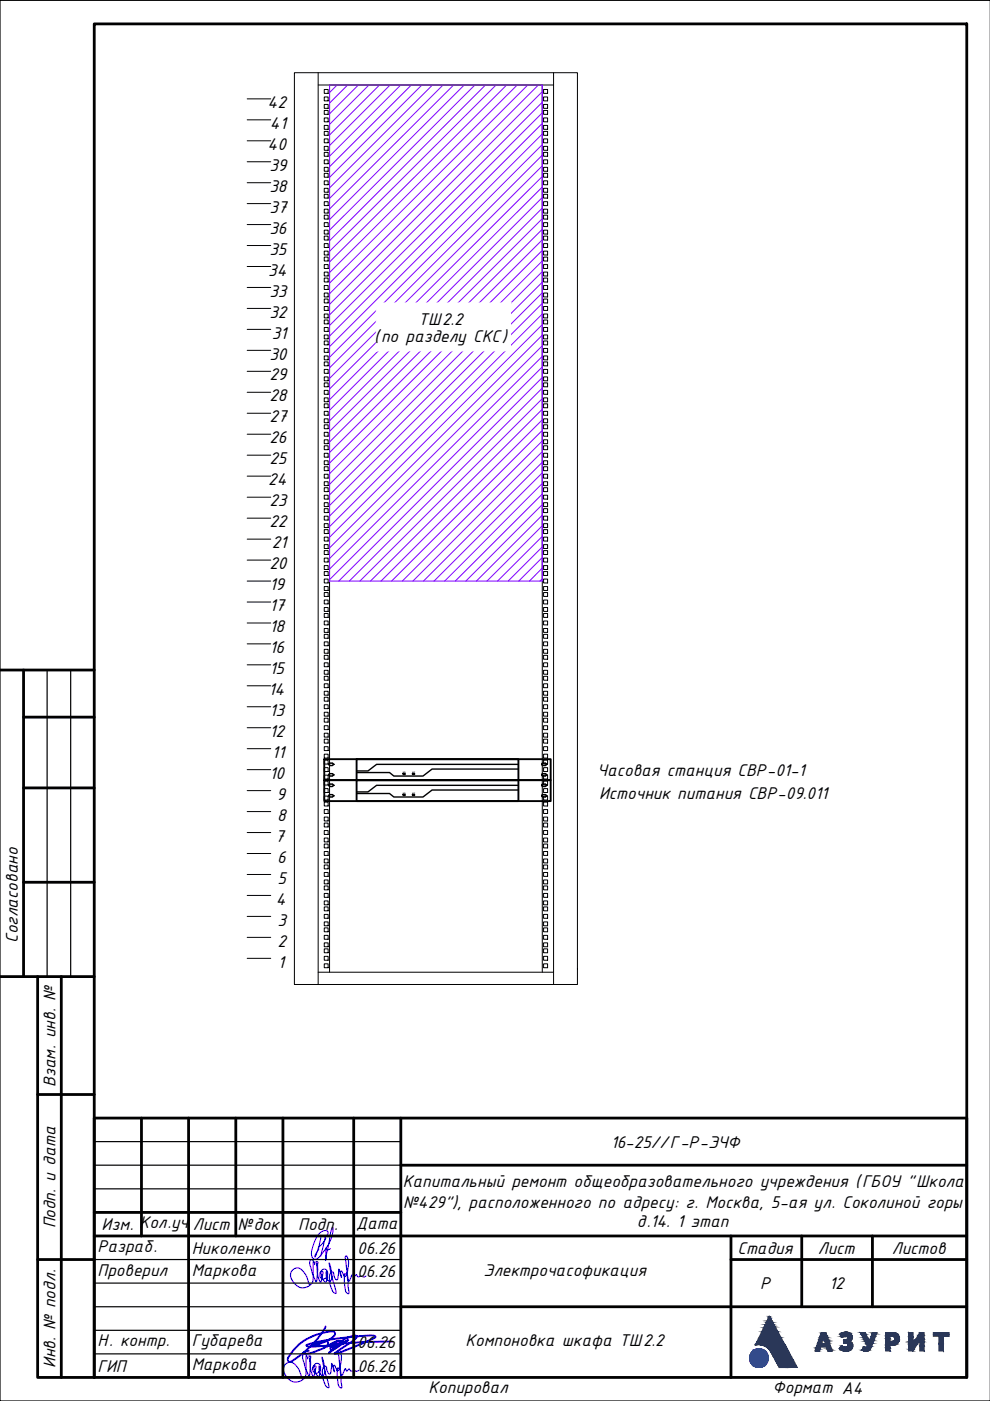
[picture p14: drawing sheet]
<svg xmlns="http://www.w3.org/2000/svg" width="210mm" height="297mm" viewBox="0 0 210 297" stroke-linecap="round" stroke-linejoin="round" font-family="sans-serif">
<defs><g id="words">
<g font-size="3.9">
<text x="56.7" y="22.9">42</text>
<text x="57.2" y="27.4">41</text>
<text x="56.7" y="31.8">40</text>
<text x="57.1" y="40.7">38</text>
<text x="57.1" y="36.2">39</text>
<text x="57.1" y="45.1">37</text>
<text x="57.1" y="49.6">36</text>
<text x="56.9" y="58.5">34</text>
<text x="57.1" y="54">35</text>
<text x="57.1" y="62.9">33</text>
<text x="57.1" y="67.4">32</text>
<text x="57.6" y="71.8">31</text>
<text x="88.7" y="68.8">ТШ2.2</text>
<text x="57.1" y="76.2">30</text>
<text x="79.3" y="72.5">(</text>
<text x="80.8" y="72.5">по разделу СКС)</text>
<text x="57.1" y="80.7">29</text>
<text x="57.1" y="89.5">27</text>
<text x="57.1" y="85.1">28</text>
<text x="57.1" y="94">26</text>
<text x="57.1" y="98.5">25</text>
<text x="56.9" y="102.9">24</text>
<text x="57.1" y="107.3">23</text>
<text x="57.1" y="111.8">22</text>
<text x="57.6" y="116.2">21</text>
<text x="57.1" y="120.7">20</text>
<text x="57.1" y="125.1">19</text>
<text x="57.1" y="129.5">17</text>
<text x="57.1" y="134">18</text>
<text x="57.1" y="142.9">15</text>
<text x="57.1" y="138.5">16</text>
<text x="56.9" y="147.4">14</text>
<text x="57.1" y="151.8">13</text>
<text x="57.1" y="156.3">12</text>
<text x="57.7" y="160.7">11</text>
<text x="57.1" y="165.1">10</text>
<text x="126.6" y="164.6">Часовая станция СВР-01-1</text>
<text x="58.6" y="169.6">9</text>
<text x="127" y="169.4">Источник питания СВР-09.011</text>
<text x="58.4" y="178.4">7</text>
<text x="58.8" y="174">8</text>
<text x="58.8" y="182.9">6</text>
<text x="58.5" y="191.8">4</text>
<text x="58.9" y="187.4">5</text>
<text x="58.9" y="196.2">3</text>
<text x="3.7" y="199.9" transform="rotate(-90 3.7 199.9)">Согласовано</text>
<text x="58.9" y="200.7">2</text>
<text x="58.9" y="205.1">1</text>
<text x="11.7" y="230.5" transform="rotate(-90 11.7 230.5)">Взам. инв. №</text>
<text x="129.5" y="243.3">16-25//Г-Р-ЭЧФ</text>
<text x="85.4" y="251.6">Капитальный ремонт общеобразовательного учреждения (ГБОУ &quot;Школа</text>
<text x="85.5" y="256.1">№429&quot;), расположенного по адресу: г. Москва, 5-ая ул. Соколиной горы</text>
<text x="11.7" y="260.4" transform="rotate(-90 11.7 260.4)">Подп. и дата</text>
<text x="21.5" y="260.8">Изм. Кол.уч</text>
<text x="40.9" y="260.8">Лист</text>
<text x="50.4" y="260.8">№док</text>
<text x="63.2" y="260.8">Подп.</text>
<text x="75.5" y="260.6">Дата</text>
<text x="135" y="260.2">д.14. 1 этап</text>
<text x="20.7" y="265.4">Разраб.</text>
<text x="40.7" y="265.8">Николенко</text>
<text x="75.8" y="265.8">06.26</text>
<text x="156.4" y="265.8">Стадия</text>
<text x="173.4" y="265.8">Лист</text>
<text x="189.1" y="265.8">Листов</text>
<text x="20.7" y="270.4">Проверил</text>
<text x="40.7" y="270.4">Маркова</text>
<text x="75.8" y="270.8">06.26</text>
<text x="102.5" y="270.4">Электрочасофикация</text>
<text x="161.2" y="273.3">Р</text>
<text x="175.8" y="273.3">12</text>
<text x="20.7" y="285.4">Н. контр.</text>
<text x="40.7" y="285.4">Губарева</text>
<text x="75.8" y="285.8">06.26</text>
<text x="98.7" y="285.4">Компоновка шкафа ТШ2.2</text>
<text x="11.7" y="290.1" transform="rotate(-90 11.7 290.1)">Инв. № подл.</text>
<text x="20.7" y="290.8">ГИП</text>
<text x="40.7" y="290.4">Маркова</text>
<text x="75.8" y="290.9">06.26</text>
<text x="90.8" y="295.4">Копировал</text>
<text x="163.8" y="295.4">Формат А4</text>
</g>
<g font-size=".3">
<text x="85.4" y="164">PWR</text>
<text x="85.4" y="163.7">SYS</text>
<text x="87.4" y="163.7">SYS</text>
<text x="87.4" y="164">ACT</text>
<text x="85.4" y="168.4">PWR</text>
<text x="85.4" y="168.1">SYS</text>
<text x="87.4" y="168.1">SYS</text>
<text x="87.4" y="168.4">ACT</text>
</g>
</g></defs>
<g fill="none" stroke="#7f00ff" stroke-width=".21">
<path d="M69.9 18h45.1v105.2h-45.1zM71.5 18l-1.6 1.6M73.7 18l-3.8 3.9M76 18l-6.1 6.1M78.2 18l-8.3 8.4M80.5 18l-10.6 10.6M82.7 18l-12.8 12.9M85 18l-15.1 15.1M87.2 18l-17.3 17.4M89.5 18l-19.6 19.6M91.7 18l-21.8 21.8M93.9 18l-24 24.1"/>
<path d="M96.2 18l-26.3 26.3M98.4 18l-28.5 28.6M100.7 18l-30.8 30.8M102.9 18l-33 33M105.2 18l-35.3 35.3M107.4 18l-37.5 37.5M109.7 18l-39.8 39.8M111.9 18l-42 42M114.2 18l-44.3 44.3M115 19.4l-45.1 45.1M115 21.7l-45.1 45.1M115 23.9l-45.1 45.1"/>
<path d="M115 26.2l-45.1 45.1M115 28.4l-45.1 45.1M115 30.7l-45.1 45M115 32.9l-45.1 45.1M115 35.2l-45.1 45M115 37.4l-45.1 45.1M115 39.7l-45.1 45M115 41.9l-45.1 45.1M115 44.1l-45.1 45.1M115 46.4l-45.1 45.1M115 48.6l-45.1 45.1M115 50.8l-45.1 45.2"/>
<path d="M115 53.1l-45.1 45.1M115 55.3l-45.1 45.1M115 57.6l-45.1 45.1M115 59.8l-45.1 45.1M115 62.1l-45.1 45.1M115 64.3l-45.1 45.1M115 66.6l-45.1 45.1M115 68.8l-45.1 45.1M115 71.1l-45.1 45.1M115 73.3l-45.1 45.1M115 75.6l-45.1 45.1M115 77.8l-45.1 45.1"/>
<path d="M115 80l-43.2 43.2M115 82.3l-40.9 40.9M115 84.5l-38.7 38.7M115 86.8l-36.5 36.4M115 89l-34.2 34.2M115 91.3l-32 31.9M115 93.5l-29.7 29.7M115 95.8l-27.5 27.4M115 98l-25.2 25.2M115 100.3l-23 22.9M115 102.5l-20.7 20.7M115 104.7l-18.5 18.5"/>
<path d="M115 107l-16.2 16.2M115 109.2l-14 14M115 111.5l-11.7 11.7M115 113.7l-9.5 9.5M115 116l-7.3 7.2M115 118.2l-5 5M115 120.4l-2.8 2.8M115 122.7l-.5 .5"/>
</g>
<g fill="none" stroke="#000" stroke-width=".21">
<path d="M62.4 15.4h60v193.3h-60zM67.5 15.4v193.3M67.5 18h49.9M68.7 19h.9v.8h-.9zM69.9 18v188.1M115 18v188.1M115.3 19h.8v.8h-.8zM117.4 15.4v193.3M52.4 38.7h5M52.4 34.3h5M52.4 29.9h5M52.4 25.4h5"/>
<path d="M52.4 21h5M68.7 36.8h.9v.8h-.9zM68.7 38.3h.9v.9h-.9zM68.7 39.9h.9v.9h-.9zM68.7 32.3h.9v.8h-.9zM68.7 33.9h.9v.8h-.9zM68.7 35.5h.9v.8h-.9zM68.7 27.9h.9v.8h-.9zM68.7 29.4h.9v.9h-.9zM68.7 31h.9v.9h-.9zM68.7 23.4h.9v.8h-.9zM68.7 25h.9v.8h-.9z"/>
<path d="M68.7 26.6h.9v.8h-.9zM68.7 20.6h.9v.8h-.9zM68.7 22.1h.9v.9h-.9zM115.3 39.9h.8v.9h-.8zM115.3 38.3h.8v.9h-.8zM115.3 36.8h.8v.8h-.8zM115.3 35.5h.8v.8h-.8zM115.3 33.9h.8v.8h-.8zM115.3 32.3h.8v.8h-.8zM115.3 31h.8v.9h-.8zM115.3 29.4h.8v.9h-.8zM115.3 27.9h.8v.8h-.8z"/>
<path d="M115.3 26.6h.8v.8h-.8zM115.3 25h.8v.8h-.8zM115.3 23.4h.8v.8h-.8zM115.3 22.1h.8v.9h-.8zM115.3 20.6h.8v.8h-.8zM52.4 56.5h5M52.4 52.1h5M52.4 47.6h5M52.4 43.2h5M68.7 59h.9v.8h-.9zM68.7 54.5h.9v.8h-.9zM68.7 56.1h.9v.8h-.9z"/>
<path d="M68.7 57.7h.9v.8h-.9zM68.7 50.1h.9v.8h-.9zM68.7 51.7h.9v.8h-.9zM68.7 53.2h.9v.9h-.9zM68.7 45.6h.9v.8h-.9zM68.7 47.2h.9v.8h-.9zM68.7 48.8h.9v.8h-.9zM68.7 41.2h.9v.8h-.9zM68.7 42.8h.9v.8h-.9zM68.7 44.4h.9v.8h-.9zM115.3 59h.8v.8h-.8zM115.3 57.7h.8v.8h-.8z"/>
<path d="M115.3 56.1h.8v.8h-.8zM115.3 54.5h.8v.8h-.8zM115.3 53.2h.8v.9h-.8zM115.3 51.7h.8v.8h-.8zM115.3 50.1h.8v.8h-.8zM115.3 48.8h.8v.8h-.8zM115.3 47.2h.8v.8h-.8zM115.3 45.6h.8v.8h-.8zM115.3 44.4h.8v.8h-.8zM115.3 42.8h.8v.8h-.8zM115.3 41.2h.8v.8h-.8zM52.4 78.7h5"/>
<path d="M52.4 74.3h5M52.4 69.8h5M52.4 65.4h5M52.4 60.9h5M68.7 76.7h.9v.9h-.9zM68.7 78.3h.9v.8h-.9zM68.7 79.9h.9v.8h-.9zM68.7 73.9h.9v.8h-.9zM68.7 75.5h.9v.8h-.9zM68.7 60.5h.9v.9h-.9zM68.7 72.3h.9v.8h-.9zM68.7 67.8h.9v.9h-.9z"/>
<path d="M68.7 69.4h.9v.9h-.9zM68.7 71h.9v.8h-.9zM68.7 63.4h.9v.8h-.9zM68.7 65h.9v.8h-.9zM68.7 66.6h.9v.8h-.9zM68.7 62.1h.9v.9h-.9zM115.3 79.9h.8v.8h-.8zM115.3 78.3h.8v.8h-.8zM115.3 76.7h.8v.9h-.8zM115.3 75.5h.8v.8h-.8zM115.3 73.9h.8v.8h-.8zM115.3 72.3h.8v.8h-.8z"/>
<path d="M115.3 71h.8v.8h-.8zM115.3 69.4h.8v.9h-.8zM115.3 67.8h.8v.9h-.8zM115.3 66.6h.8v.8h-.8zM115.3 65h.8v.8h-.8zM115.3 63.4h.8v.8h-.8zM115.3 62.1h.8v.9h-.8zM115.3 60.5h.8v.9h-.8zM52.4 96.5h5M52.4 92.1h5M52.4 87.6h5M52.4 83.2h5"/>
<path d="M68.7 99h.9v.8h-.9zM68.7 94.5h.9v.8h-.9zM68.7 96.1h.9v.8h-.9zM68.7 97.7h.9v.8h-.9zM68.7 90.1h.9v.8h-.9zM68.7 91.7h.9v.8h-.9zM68.7 93.2h.9v.9h-.9zM68.7 85.6h.9v.9h-.9zM68.7 87.2h.9v.8h-.9zM68.7 88.8h.9v.8h-.9zM68.7 81.2h.9v.8h-.9zM68.7 82.8h.9v.8h-.9z"/>
<path d="M68.7 84.4h.9v.8h-.9zM115.3 99h.8v.8h-.8zM115.3 97.7h.8v.8h-.8zM115.3 96.1h.8v.8h-.8zM115.3 94.5h.8v.8h-.8zM115.3 93.2h.8v.9h-.8zM115.3 91.7h.8v.8h-.8zM115.3 90.1h.8v.8h-.8zM115.3 88.8h.8v.8h-.8zM115.3 87.2h.8v.8h-.8zM115.3 85.6h.8v.9h-.8zM115.3 84.4h.8v.8h-.8z"/>
<path d="M115.3 82.8h.8v.8h-.8zM115.3 81.2h.8v.8h-.8zM52.4 118.8h5M52.4 114.3h5M52.4 109.9h5M52.4 105.4h5M52.4 101h5M68.7 116.7h.9v.9h-.9zM68.7 118.3h.9v.9h-.9zM68.7 119.9h.9v.8h-.9zM68.7 112.3h.9v.8h-.9zM68.7 113.9h.9v.8h-.9z"/>
<path d="M68.7 115.5h.9v.8h-.9zM68.7 107.9h.9v.8h-.9zM68.7 109.4h.9v.9h-.9zM68.7 111h.9v.9h-.9zM68.7 103.4h.9v.8h-.9zM68.7 105h.9v.8h-.9zM68.7 106.6h.9v.8h-.9zM68.7 100.5h.9v.9h-.9zM68.7 102.1h.9v.9h-.9zM115.3 119.9h.8v.8h-.8zM115.3 118.3h.8v.9h-.8zM115.3 116.7h.8v.9h-.8z"/>
<path d="M115.3 115.5h.8v.8h-.8zM115.3 113.9h.8v.8h-.8zM115.3 112.3h.8v.8h-.8zM115.3 111h.8v.9h-.8zM115.3 109.4h.8v.9h-.8zM115.3 107.9h.8v.8h-.8zM115.3 106.6h.8v.8h-.8zM115.3 105h.8v.8h-.8zM115.3 103.4h.8v.8h-.8zM115.3 102.1h.8v.9h-.8zM115.3 100.5h.8v.9h-.8zM52.4 136.5h5"/>
<path d="M52.4 132.1h5M52.4 127.6h5M52.4 123.2h5M68.7 138.9h.9v.9h-.9zM68.7 134.5h.9v.8h-.9zM68.7 136.1h.9v.8h-.9zM68.7 137.7h.9v.8h-.9zM68.7 130.1h.9v.8h-.9zM68.7 131.7h.9v.8h-.9zM68.7 133.3h.9v.8h-.9zM68.7 125.6h.9v.9h-.9zM68.7 127.2h.9v.8h-.9z"/>
<path d="M68.7 128.8h.9v.8h-.9zM68.7 121.2h.9v.8h-.9zM68.7 122.8h.9v.8h-.9zM68.7 124.4h.9v.8h-.9zM115.3 138.9h.8v.9h-.8zM115.3 137.7h.8v.8h-.8zM115.3 136.1h.8v.8h-.8zM115.3 134.5h.8v.8h-.8zM115.3 133.3h.8v.8h-.8zM115.3 131.7h.8v.8h-.8zM115.3 130.1h.8v.8h-.8zM115.3 128.8h.8v.8h-.8z"/>
<path d="M115.3 127.2h.8v.8h-.8zM115.3 125.6h.8v.9h-.8zM115.3 124.4h.8v.8h-.8zM115.3 122.8h.8v.8h-.8zM115.3 121.2h.8v.8h-.8zM52.4 158.7h5M52.4 154.3h5M52.4 149.8h5M52.4 145.4h5M52.4 141h5M68.7 156.7h.9v.9h-.9zM68.7 158.3h.9v.8h-.9z"/>
<path d="M68.7 159.9h.9v.8h-.9zM68.7 152.3h.9v.8h-.9zM68.7 153.9h.9v.8h-.9zM68.7 155.5h.9v.8h-.9zM68.7 147.8h.9v.9h-.9zM68.7 149.4h.9v.8h-.9zM68.7 151h.9v.8h-.9zM68.7 143.4h.9v.8h-.9zM68.7 145h.9v.8h-.9zM68.7 146.6h.9v.8h-.9zM68.7 140.5h.9v.9h-.9zM68.7 142.1h.9v.8h-.9z"/>
<path d="M115.3 159.9h.8v.8h-.8zM115.3 158.3h.8v.8h-.8zM115.3 156.7h.8v.9h-.8zM115.3 155.5h.8v.8h-.8zM115.3 153.9h.8v.8h-.8zM115.3 152.3h.8v.8h-.8zM115.3 151h.8v.8h-.8zM115.3 149.4h.8v.8h-.8zM115.3 147.8h.8v.9h-.8zM115.3 146.6h.8v.8h-.8zM115.3 145h.8v.8h-.8zM115.3 143.4h.8v.8h-.8z"/>
<path d="M115.3 142.1h.8v.8h-.8zM115.3 140.5h.8v.9h-.8zM52.4 176.5h5M52.4 172.1h5M52.4 167.6h5M52.4 163.2h5M68.7 179h.9v.8h-.9zM68.7 174.5h.9v.8h-.9zM68.7 176.1h.9v.8h-.9zM68.7 177.7h.9v.8h-.9zM68.7 170.1h.9v.8h-.9zM68.7 171.6h.9v.9h-.9z"/>
<path d="M68.7 173.2h.9v.9h-.9zM68.7 165.6h.9v.8h-.9zM68.7 167.2h.9v.8h-.9zM68.7 168.8h.9v.8h-.9zM68.7 161.2h.9v.8h-.9zM68.7 162.8h.9v.8h-.9zM68.7 164.3h.9v.9h-.9zM115.3 179h.8v.8h-.8zM115.3 177.7h.8v.8h-.8zM115.3 176.1h.8v.8h-.8zM115.3 174.5h.8v.8h-.8zM115.3 173.2h.8v.9h-.8z"/>
<path d="M115.3 171.6h.8v.9h-.8zM115.3 170.1h.8v.8h-.8zM115.3 168.8h.8v.8h-.8zM115.3 167.2h.8v.8h-.8zM115.3 165.6h.8v.8h-.8zM115.3 164.3h.8v.9h-.8zM115.3 162.8h.8v.8h-.8zM115.3 161.2h.8v.8h-.8zM52.4 198.7h5M52.4 194.3h5M52.4 189.9h5M52.4 185.4h5"/>
<path d="M52.4 181h5M68.7 196.7h.9v.9h-.9zM68.7 198.3h.9v.8h-.9zM68.7 199.9h.9v.8h-.9zM68.7 192.3h.9v.8h-.9zM68.7 193.9h.9v.8h-.9zM68.7 195.5h.9v.8h-.9zM68.7 187.8h.9v.9h-.9zM68.7 189.4h.9v.9h-.9zM68.7 191h.9v.8h-.9zM68.7 183.4h.9v.8h-.9zM68.7 185h.9v.8h-.9z"/>
<path d="M68.7 186.6h.9v.8h-.9zM68.7 180.5h.9v.9h-.9zM68.7 182.1h.9v.9h-.9zM115.3 199.9h.8v.8h-.8zM115.3 198.3h.8v.8h-.8zM115.3 196.7h.8v.9h-.8zM115.3 195.5h.8v.8h-.8zM115.3 193.9h.8v.8h-.8zM115.3 192.3h.8v.8h-.8zM115.3 191h.8v.8h-.8zM115.3 189.4h.8v.9h-.8zM115.3 187.8h.8v.9h-.8z"/>
<path d="M115.3 186.6h.8v.8h-.8zM115.3 185h.8v.8h-.8zM115.3 183.4h.8v.8h-.8zM115.3 182.1h.8v.9h-.8zM115.3 180.5h.8v.9h-.8zM52.4 203.2h5M67.5 206.1h49.9M68.7 201.2h.9v.8h-.9zM68.7 202.8h.9v.8h-.9zM68.7 204.4h.9v.8h-.9zM115.3 204.4h.8v.8h-.8zM115.3 202.8h.8v.8h-.8z"/>
<path d="M115.3 201.2h.8v.8h-.8z"/>
</g>
<path d="M79.8 64.2v10.2l28.4-10.2zM79.8 74.4l28.4-10.2v10.2z" fill="#fff" stroke="#fff" stroke-width=".21"/>
<path d="M75.6 161h34.3v4.4h-34.3zM75.6 165.4h34.3v4.4h-34.3z" fill="none" stroke="#000" stroke-width=".4"/>
<path d="M85.5 164h.4v.2h-.4zM85.5 168.4h.4v.2h-.4zM87.5 164h.4v.2h-.4zM87.5 168.4h.4v.2h-.4zM109.9 162.1h-30.1l-1.8 1.4h-2.4M109.9 163.1h-18.3l-1.9 1.4h-6.2l-.9-.7h-7M109.9 166.5h-30.1l-1.8 1.4h-2.4M109.9 167.5h-18.3l-1.9 1.5h-6.2l-.9-.8h-7" fill="none" stroke="#000" stroke-width=".3"/>
<!-- layer: PDF _KIP_TEKST -->
<path d="M68.7 161h48.1v4.4h-48.1zM68.7 165.4h48.1v4.4h-48.1z" fill="none" stroke="#000" stroke-width=".4"/>
<g fill="none" stroke="#000" stroke-width=".3">
<path d="M69.7 162.1h.1M69.7 164.3h.1M69.7 166.5h.1M69.7 168.7h.1M69.7 162l.2 .3M69.7 166.5l.2 .2M69.7 164.3l.2 .2M69.7 168.7l.2 .3M69.7 166.5l.2-.3 .5 .1 .3 .2M69.7 168.7l.2-.2h.5l.3 .2M69.9 161.8h.5l.3 .2M69.9 164h.5l.3 .3"/>
<path d="M69.9 161.8l-.2 .2M69.9 164l-.2 .3M70.7 164.3l-.3 .2h-.5M70.7 168.7l-.3 .3h-.5M70.7 162.1h.1M70.7 162l-.3 .3h-.5M70.7 164.3h.1M70.7 166.5h.1M70.7 166.5l-.3 .2-.5 .1M70.7 168.7h.1M114.8 162.1h.1M114.8 164.3h.1"/>
<path d="M114.8 166.5h.1M114.8 168.7h.1M114.9 166.3h.7l.2 .2-.2 .2h-.5h-.2zM114.9 168.5h.7l.2 .2-.2 .3h-.5l-.2-.3zM115.1 161.8l-.2 .1v.3h.9v-.3l-.7-.1M115.1 164l-.2 .1v.3h.9v-.3l-.7-.1M115.8 162.1h.1M115.8 164.3h.1M115.8 166.5h.1M115.8 168.7h.1"/>
</g>
<g fill="#2a3756" stroke="#2a3756" stroke-width=".21">
<path d="M160.1 285.1h.2z"/>
<path d="M189.1 283.3h1.5z"/>
<path d="M182.4 282.5h.5z"/>
<path d="M182.8 286.2h1.6z"/>
<path d="M183.3 286.5h.6z"/>
<path d="M179.2 282.5h.3z"/>
<path d="M179.5 283.3h1.2z"/>
<path d="M179 284.1h1.5z"/>
<path d="M179.1 286.5h.6z"/>
<path d="M172.8 286.4h1z"/>
<path d="M163.1 279.1l.1 .1zM163.1 279.1l.1 .1z"/>
<path d="M163 279.2l.3 .1zM163 279.2l.3 .1h-.3z"/>
<path d="M163 279.3l.4 .1-.1-.1zM163 279.3l.4 .1h-.5z"/>
<path d="M162.9 279.4l.8 .7-.3-.7zM162.9 279.4l.8 .7h-1.1z"/>
<path d="M162.6 280.1l1.3 .3-.2-.3zM162.6 280.1l1.3 .3h-1.4z"/>
<path d="M162.5 280.4l1.6 .5-.2-.5zM162.5 280.4l1.6 .5h-1.9z"/>
<path d="M162.2 280.9l2.2 .4-.3-.4zM162.2 280.9l2.2 .4h-2.4z"/>
<path d="M162 281.3l2.5 .2-.1-.2zM162 281.3l2.5 .2h-2.6z"/>
<path d="M161.9 281.5l3 .8-.4-.8zM161.9 281.5l3 .8h-3.4z"/>
<path d="M161.5 282.3l3.5 .1zM161.5 282.3l3.5 .1z"/>
<path d="M161.5 282.4l4.1 1.2-.6-1.2zM161.5 282.4l4.1 1.2h-4.7z"/>
<path d="M160.9 283.6l4.8 .2-.1-.2zM160.9 283.6l4.8 .2h-4.9z"/>
<path d="M160.8 283.8l5.3 .6-.4-.6zM160.8 283.8l5.3 .6h-5.6z"/>
<path d="M160.5 284.4l5.6 .1zM160.5 284.4l5.6 .1z"/>
<path d="M160.4 284.5l5.9 .4-.2-.4zM160.4 284.5l5.9 .4h-6z"/>
<path d="M160.3 284.9l6.1 .2-.1-.2zM160.3 284.9l6.1 .2h-6.2z"/>
<path d="M160.2 285.1h.5zM160.2 285.1h.7z"/>
<path d="M160.9 285.1h5.5zM160.9 285.1h5.5z"/>
<path d="M160.2 285.1h.5zM160.2 285.1h.3z"/>
<path d="M161.1 285.1h5.3zM161.1 285.1h5.3z"/>
<path d="M160.2 285.1h.3zM160.2 285.1h.1z"/>
<path d="M161.2 285.1h5.2zM161.2 285.1h5.2z"/>
<path d="M161.3 285.1h5.2zM161.3 285.1h5.2z"/>
<path d="M161.4 285.1l5.1 .1zM161.4 285.1l5.1 .1z"/>
<path d="M161.6 285.2h4.9zM161.6 285.2h4.9z"/>
<path d="M161.8 285.2l4.7 .1zM161.8 285.2l4.7 .1z"/>
<path d="M161.9 285.3l4.7 .1zM161.9 285.3l4.7 .1z"/>
<path d="M162.1 285.4l4.5 .1zM162.1 285.4l4.5 .1z"/>
<path d="M162.2 285.5h4.5zM162.2 285.5h4.5z"/>
<path d="M162.4 285.5l4.3 .2zM162.4 285.5l4.3 .2z"/>
<path d="M162.6 285.7l4.2 .1zM162.6 285.7l4.2 .1z"/>
<path d="M162.7 285.8h4.1zM162.7 285.8h4.1z"/>
<path d="M162.7 285.8l4.2 .1-.1-.1zM162.7 285.8l4.2 .1h-4.1z"/>
<path d="M162.8 285.9l4.1 .1v-.1zM162.8 285.9l4.1 .1h-3.9z"/>
<path d="M163 286l4 .1-.1-.1zM163 286l4 .1h-3.9z"/>
<path d="M163.1 286.1l4 .2-.1-.2zM163.1 286.1l4 .2h-3.9z"/>
<path d="M163.2 286.3l3.9 .1zM163.2 286.3l3.9 .1z"/>
<path d="M163.3 286.4l3.9 .1-.1-.1zM163.3 286.4l3.9 .1h-3.8z"/>
<path d="M163.4 286.5l3.9 .2-.1-.2zM163.4 286.5l3.9 .2h-3.9z"/>
<path d="M163.4 286.7l4.1 .5-.2-.5zM163.4 286.7l4.1 .5h-3.8z"/>
<path d="M163.7 287.2l4.1 .5-.3-.5zM163.7 287.2l4.1 .5h-3.8z"/>
<path d="M164 287.7h3.8zM164 287.7h3.8z"/>
<path d="M164 287.7l4.2 .6-.4-.6zM164 287.7l4.2 .6h-3.9z"/>
<path d="M164.3 288.3l4 .2-.1-.2zM164.3 288.3l4 .2h-3.9z"/>
<path d="M164.4 288.5l4.1 .4-.2-.4zM164.4 288.5l4.1 .4h-3.8z"/>
<path d="M164.7 288.9l4.1 .6-.3-.6zM164.7 288.9l4.1 .6h-3.9z"/>
<path d="M164.9 289.5l4.1 .4-.2-.4zM164.9 289.5l4.1 .4h-3.8z"/>
<path d="M165.2 289.9h3.3zM165.2 289.9h3.8z"/>
<path d="M165.2 289.9h3.3zM165.2 289.9h1.9z"/>
<path d="M197.9 282.5l3.3 .4v-.4zM197.9 282.5l3.3 .4h-3.3z"/>
<path d="M197.9 282.9l3.3 .4v-.4zM197.9 282.9l3.3 .4h-3.3z"/>
<path d="M199.1 283.3l.9 1.6v-1.6zM199.1 283.3l.9 1.6h-.9z"/>
<path d="M199.1 284.9l.9 1.5v-1.5zM199.1 284.9l.9 1.5h-.9z"/>
<path d="M195 282.5l.9 .6v-.6zM195 282.5l.9 .6h-1.3z"/>
<path d="M192.6 282.5l1 1v-1zM192.6 282.5l1 1h-1z"/>
<path d="M194.6 283.1l1.3 .8v-.8zM194.6 283.1l1.3 .8h-1.7z"/>
<path d="M195.1 283.9l.8 .1zM195.1 283.9l.8 .1z"/>
<path d="M194.2 283.9h.9zM194.2 283.9l.8 .1z"/>
<path d="M194.1 284h.9zM194.1 284h.9z"/>
<path d="M195.1 284l.8 .1v-.1zM195.1 284l.8 .1h-.9z"/>
<path d="M194.1 284l.8 .2 .1-.2zM194.1 284l.8 .2h-.9z"/>
<path d="M194 284.2h.9zM194 284.2l.9 .1z"/>
<path d="M192.6 283.5l1 .8v-.8zM192.6 283.5l1 .8h-1z"/>
<path d="M195 284.1l.9 .4v-.4zM195 284.1l.9 .4h-.9z"/>
<path d="M192.6 284.3l1 .2v-.2zM192.6 284.3l1 .2h-1z"/>
<path d="M195 284.5l.9 .1zM195 284.5l.9 .1z"/>
<path d="M194 284.3l.7 .3 .2-.3zM194 284.3l.7 .3h-.9z"/>
<path d="M193.8 284.6h.9zM193.8 284.6l.8 .1z"/>
<path d="M192.6 284.5l1 .2v-.2zM192.6 284.5l1 .2h-1z"/>
<path d="M193.7 284.7l.8 .2 .1-.2zM193.7 284.7l.8 .2h-.9z"/>
<path d="M193.6 284.9h.9zM193.6 284.9l.9 .1z"/>
<path d="M192.6 284.7l1 .3v-.3zM192.6 284.7l1 .3h-1z"/>
<path d="M192.6 285l1.8 .2 .1-.2zM192.6 285l1.8 .2h-1.8z"/>
<path d="M195 284.6l.9 .8v-.8zM195 284.6l.9 .8h-.9z"/>
<path d="M192.6 285.2l1.2 .9 .6-.9zM192.6 285.2l1.2 .9h-1.2z"/>
<path d="M195 285.4l.9 1v-1zM195 285.4l.9 1h-.9z"/>
<path d="M192.6 286.1l1 .3 .2-.3zM192.6 286.1l1 .3h-1z"/>
<path d="M187.8 282.5h1.7zM187.8 282.5h1.7z"/>
<path d="M187.8 282.5h1.9zM187.8 282.5h1.9z"/>
<path d="M187.8 282.5l2 .1zM187.8 282.5l2 .1z"/>
<path d="M187.8 282.6h2.1zM187.8 282.6h2.1z"/>
<path d="M187.8 282.6l2.3 .1zM187.8 282.6l2.3 .1z"/>
<path d="M187.8 282.7l2.4 .1zM187.8 282.7l2.4 .1z"/>
<path d="M187.8 282.8l2.5 .1-.1-.1zM187.8 282.8l2.5 .1h-2.5z"/>
<path d="M187.8 282.9h2.6zM187.8 282.9h2.6z"/>
<path d="M187.8 282.9l2.6 .1zM187.8 282.9l2.6 .1z"/>
<path d="M187.8 283l2.7 .1zM187.8 283l2.7 .1z"/>
<path d="M187.8 283.1l2.7 .1zM187.8 283.1l2.7 .1z"/>
<path d="M187.8 283.2l2.8 .1zM187.8 283.2l2.8 .1z"/>
<path d="M188.7 283.3h1.9zM188.7 283.3h1.9zM189.1 283.3h1.5z"/>
<path d="M189.3 283.3h1.3zM189.3 283.3h1.3z"/>
<path d="M189.4 283.3l1.2 .1zM189.4 283.3l1.2 .1z"/>
<path d="M189.5 283.4h1.1zM189.5 283.4h1.1z"/>
<path d="M189.5 283.4h1.1zM189.5 283.4h1.1z"/>
<path d="M189.6 283.4l1 .1zM189.6 283.4l1 .1z"/>
<path d="M189.6 283.5l1 .1zM189.6 283.5l1 .1z"/>
<path d="M189.7 283.6h1zM189.7 283.6h1z"/>
<path d="M189.7 283.6l1 .1zM189.7 283.6l1 .1z"/>
<path d="M187.8 283.3l.9 .6v-.6zM187.8 283.3l.9 .6h-.9z"/>
<path d="M189.7 283.7l1 .2v-.2zM189.7 283.7l1 .2h-1zM189.7 283.9h1zM189.7 283.9h1z"/>
<path d="M189.7 283.9l1 .1v-.1zM189.7 283.9l1 .1h-1z"/>
<path d="M189.7 284l1 .1zM189.7 284l1 .1z"/>
<path d="M189.7 284.1h1zM189.7 284.1h1z"/>
<path d="M189.7 284.1h1zM189.7 284.1h.9z"/>
<path d="M189.7 284.1l.9 .1zM189.7 284.1l.9 .1z"/>
<path d="M189.6 284.2h1zM189.6 284.2h1z"/>
<path d="M189.6 284.2l1 .1zM189.6 284.2l1 .1z"/>
<path d="M189.5 284.3h1.1zM189.5 284.3h1.1z"/>
<path d="M189.5 284.3h1.1zM189.4 284.3h1.2z"/>
<path d="M189.4 284.3h1.2zM189.4 284.4h1.2z"/>
<path d="M189.4 284.4h1.2zM189.3 284.4h1.3z"/>
<path d="M189.3 284.4h1.3zM189 284.4h1.6z"/>
<path d="M187.8 283.9l.9 .5v-.5zM187.8 283.9l.9 .5h-.9z"/>
<path d="M187.8 284.4h2.8zM187.8 284.4h2.8z"/>
<path d="M187.8 284.4h2.8zM187.8 284.4l2.7 .1z"/>
<path d="M187.8 284.5h2.7zM187.8 284.5h2.7z"/>
<path d="M187.8 284.5l2.6 .2 .1-.2zM187.8 284.5l2.6 .2h-2.6z"/>
<path d="M187.8 284.7l2.5 .1 .1-.1zM187.8 284.7l2.5 .1h-2.5z"/>
<path d="M187.8 284.8l2.4 .2 .1-.2zM187.8 284.8l2.4 .2h-2.4z"/>
<path d="M187.8 285h2.4zM187.8 285l2.2 .1z"/>
<path d="M187.8 285.1h2.2zM187.8 285.1h2z"/>
<path d="M187.8 285.1h2zM187.8 285.1l1.8 .1z"/>
<path d="M187.8 285.2h1.8zM187.8 285.2h1.6z"/>
<path d="M187.8 285.2h1.6zM187.8 285.2h1.3z"/>
<path d="M187.8 285.2l.9 .6v-.6zM187.8 285.2l.9 .6h-.9z"/>
<path d="M187.8 285.8l.9 .6v-.6zM187.8 285.8l.9 .6h-.9z"/>
<path d="M182.4 282.5h1.1zM182.4 282.5h1.1z"/>
<path d="M185 282.5h.8zM185 282.5h.8z"/>
<path d="M185 282.5h.9zM185 282.5h.9z"/>
<path d="M185 282.5h.9zM185 282.5l.9 .1z"/>
<path d="M184.9 282.6l.9 .2 .1-.2zM184.9 282.6l.9 .2h-.9z"/>
<path d="M182.4 282.5l1.2 .4-.1-.4zM182.4 282.5l1.2 .4h-1z"/>
<path d="M182.6 282.9h1zM182.6 282.9h1z"/>
<path d="M184.9 282.8l.7 .6 .2-.6zM184.9 282.8l.7 .6h-.9z"/>
<path d="M184.7 283.4h.9zM184.7 283.4h.9z"/>
<path d="M182.6 282.9l1.4 .7-.4-.7zM182.6 282.9l1.4 .7h-1z"/>
<path d="M183 283.6l1.1 .3-.1-.3zM183 283.6l1.1 .3h-1z"/>
<path d="M184.7 283.4l.7 .6 .2-.6zM184.7 283.4l.7 .6h-.9z"/>
<path d="M183.1 283.9l1.1 .2-.1-.2zM183.1 283.9l1.1 .2h-1z"/>
<path d="M184.5 284l.8 .2 .1-.2zM184.5 284l.8 .2h-.9z"/>
<path d="M184.4 284.2l.8 .2 .1-.2zM184.4 284.2l.8 .2h-.8z"/>
<path d="M183.2 284.1l1.1 .3-.1-.3zM183.2 284.1l1.1 .3h-.9z"/>
<path d="M184.4 284.4h.8zM184.4 284.4h.8z"/>
<path d="M184.3 284.4h.9zM184.3 284.4h.9z"/>
<path d="M183.4 284.4h.9zM183.4 284.4h.9z"/>
<path d="M183.4 284.4l1.7 .4 .1-.4zM183.4 284.4l1.7 .4h-1.5z"/>
<path d="M183.6 284.8l1.4 .2 .1-.2zM183.6 284.8l1.4 .2h-1.3z"/>
<path d="M183.7 285l1.1 .4 .2-.4zM183.7 285l1.1 .4h-.9z"/>
<path d="M183.9 285.4h.9zM183.9 285.4l.9 .1z"/>
<path d="M183.9 285.5h.9zM183.9 285.5h.9z"/>
<path d="M183.9 285.5h.9zM183.9 285.5h.9z"/>
<path d="M183.9 285.5h.9zM183.9 285.5l.8 .1z"/>
<path d="M183.1 285.6h.2zM183.1 285.6h.2z"/>
<path d="M183.8 285.6h.9zM183.8 285.6l.9 .1z"/>
<path d="M183.1 285.6l.3 .1zM183.1 285.6l.3 .1z"/>
<path d="M183.1 285.7h.4zM183.1 285.7h.4z"/>
<path d="M183.8 285.7h.9zM183.7 285.7h1z"/>
<path d="M183.1 285.7h.4zM183.1 285.7h.4z"/>
<path d="M183.7 285.7h1zM183.6 285.7h1.1z"/>
<path d="M183 285.7h.6zM183 285.7h.6z"/>
<path d="M183 285.7h1.7zM183 285.7h1.7z"/>
<path d="M183 285.7l1.6 .1 .1-.1zM183 285.7l1.6 .1h-1.6z"/>
<path d="M183 285.8l1.5 .2 .1-.2zM183 285.8l1.5 .2h-1.6z"/>
<path d="M182.9 286h1.6zM182.9 286h1.6z"/>
<path d="M182.9 286h1.6zM182.9 286l1.5 .1z"/>
<path d="M182.8 286.1h1.6zM182.8 286.1l1.6 .1zM182.8 286.2h1.6z"/>
<path d="M182.8 286.2h1.6zM182.8 286.2h1.5z"/>
<path d="M182.8 286.2h1.5zM182.8 286.2l1.5 .1z"/>
<path d="M182.9 286.3h1.4zM182.9 286.3h1.3z"/>
<path d="M182.9 286.3h1.3zM182.9 286.3h1.3z"/>
<path d="M183 286.3h1.2zM183 286.3l1.1 .1z"/>
<path d="M183 286.4h1.1zM183 286.4h1.1z"/>
<path d="M183.1 286.4h1zM183.1 286.4h.9z"/>
<path d="M183.2 286.4h.8zM183.2 286.4h.8z"/>
<path d="M183.2 286.4h.8zM183.2 286.4l.7 .1zM183.3 286.5h.6z"/>
<path d="M183.3 286.5h.4zM183.5 286.5h.2z"/>
<path d="M179.2 282.5h.4zM179.2 282.5h.4z"/>
<path d="M179.2 282.5h.5zM179.1 282.5h.6z"/>
<path d="M179.1 282.5h.7zM178.9 282.5h.9z"/>
<path d="M178.9 282.5h1zM178.9 282.5h1z"/>
<path d="M178.9 282.5h1.1zM178.8 282.5h1.2z"/>
<path d="M178.8 282.5l1.2 .1zM178.7 282.6h1.3z"/>
<path d="M178.7 282.6h1.4zM178.6 282.6h1.5z"/>
<path d="M178.6 282.6l1.6 .1zM178.5 282.7h1.7zM178.5 282.7h1.7zM178.5 282.7h1.7z"/>
<path d="M178.5 282.7h1.8zM178.3 282.7h2z"/>
<path d="M178.3 282.7l2.1 .1zM178.3 282.7l2.1 .1z"/>
<path d="M178.3 282.8h2.1zM178.2 282.8h2.2z"/>
<path d="M178.2 282.8l2.3 .1zM178.1 282.9h2.4z"/>
<path d="M178.1 282.9h2.4zM178.1 282.9h2.4z"/>
<path d="M178.1 282.9l2.5 .2-.1-.2zM178.1 282.9l2.5 .2h-2.4zM178.2 283.1h2.4zM178.2 283.1h2.4z"/>
<path d="M178.2 283.1l2.5 .1-.1-.1zM178.2 283.1l2.5 .1h-2.4z"/>
<path d="M178.3 283.2l2.4 .1zM178.3 283.2l2.4 .1z"/>
<path d="M178.3 283.3h.9zM178.3 283.3h1z"/>
<path d="M179.3 283.3h1.4zM179.3 283.3h1.4z"/>
<path d="M178.3 283.3h.9zM178.3 283.3h.7z"/>
<path d="M179.4 283.3h1.3zM179.4 283.3h1.3z"/>
<path d="M179.5 283.3h1.2zM179.5 283.3h1.2zM179.5 283.3h1.2z"/>
<path d="M178.3 283.3h.7zM178.3 283.3h.6z"/>
<path d="M179.5 283.3l1.2 .1zM179.5 283.3l1.2 .1z"/>
<path d="M178.3 283.3h.6zM178.3 283.3l.5 .1z"/>
<path d="M178.4 283.4h.4zM178.4 283.4h.4z"/>
<path d="M179.6 283.4h1.1zM179.6 283.4h1.1z"/>
<path d="M179.6 283.4h1.1zM179.6 283.4h1.1z"/>
<path d="M178.4 283.4h.4zM178.4 283.4h.2z"/>
<path d="M179.6 283.4l1.1 .1zM179.6 283.4l1.1 .1z"/>
<path d="M178.4 283.4h.2zM178.4 283.4l.1 .1z"/>
<path d="M179.7 283.5l1 .1zM179.7 283.5l1 .1zM179.7 283.6h1zM179.7 283.6h1z"/>
<path d="M179.7 283.6l1 .1zM179.7 283.6l1 .1z"/>
<path d="M179.7 283.7h1zM179.7 283.7h1z"/>
<path d="M179.7 283.7h1zM179.7 283.7l1 .1z"/>
<path d="M179.7 283.8h1zM179.7 283.8h1z"/>
<path d="M179.7 283.8h1zM179.7 283.8l.9 .1zM179.7 283.9h.9zM179.7 283.9h.9z"/>
<path d="M179.7 283.9h.9zM179.7 283.9h.9z"/>
<path d="M179.6 283.9h1zM179.6 283.9l1 .1zM179.6 284h1zM179.6 284h1z"/>
<path d="M179.6 284h1zM179.5 284h1.1z"/>
<path d="M179.5 284h1.1zM179.5 284h1.1z"/>
<path d="M179.5 284h1.1zM179.3 284.1h1.3z"/>
<path d="M179.3 284.1h1.3zM179.2 284.1h1.3z"/>
<path d="M179.2 284.1h1.3zM179 284.1h1.5zM178.9 284.1h1.6z"/>
<path d="M178.9 284.1h1.6zM178.9 284.1l1.5 .1z"/>
<path d="M178.9 284.2h1.5zM178.9 284.2l1.4 .1z"/>
<path d="M178.9 284.3h1.4zM178.9 284.3l1.3 .1z"/>
<path d="M178.9 284.4h1.3zM178.9 284.4h1.3z"/>
<path d="M178.9 284.4h1.4zM178.9 284.4h1.4z"/>
<path d="M178.9 284.4l1.4 .1zM178.9 284.4l1.4 .1z"/>
<path d="M178.9 284.5l1.5 .1zM178.9 284.5l1.5 .1z"/>
<path d="M178.9 284.6h1.6zM178.9 284.6h1.6z"/>
<path d="M178.9 284.6l1.7 .1zM178.9 284.6l1.7 .1z"/>
<path d="M178.9 284.7l1.8 .1zM178.9 284.7l1.8 .1z"/>
<path d="M178.9 284.8h1.8zM178.9 284.8h1.8z"/>
<path d="M178.9 284.8h1.8zM178.9 284.8h1.8z"/>
<path d="M179.2 284.8h1.5zM179.2 284.8h1.5z"/>
<path d="M179.5 284.8h1.2zM179.5 284.8h1.2z"/>
<path d="M179.5 284.8l1.2 .1zM179.5 284.8l1.2 .1z"/>
<path d="M179.6 284.9h1.1zM179.6 284.9h1.1z"/>
<path d="M179.6 284.9h1.1zM179.6 284.9h1.1z"/>
<path d="M179.7 284.9h1zM179.7 284.9h1z"/>
<path d="M179.7 284.9l1 .1zM179.7 284.9l1 .1z"/>
<path d="M179.7 285h1zM179.7 285h1z"/>
<path d="M179.7 285h1.1zM179.7 285h1.1z"/>
<path d="M179.8 285l1 .1zM179.8 285l1 .1z"/>
<path d="M179.8 285.1h1zM179.8 285.1h1z"/>
<path d="M179.8 285.1h1zM179.8 285.1h1z"/>
<path d="M179.8 285.1l1 .1zM179.8 285.1l1 .1z"/>
<path d="M179.8 285.2l1 .1zM179.8 285.2l1 .1z"/>
<path d="M179.8 285.3l1 .1zM179.8 285.3l1 .1z"/>
<path d="M178.4 285.4h.2zM178.4 285.4h.2z"/>
<path d="M179.8 285.4h1zM179.8 285.4h1z"/>
<path d="M179.8 285.4h1zM179.8 285.4h1z"/>
<path d="M178.4 285.4l.3 .1zM178.4 285.4l.3 .1h-.4z"/>
<path d="M179.8 285.4l1 .1zM179.8 285.4l1 .1z"/>
<path d="M179.7 285.5h1.1zM179.7 285.5h1.1z"/>
<path d="M178.3 285.5h.5zM178.3 285.5h.5z"/>
<path d="M179.7 285.5h1.1zM179.7 285.5h1.1z"/>
<path d="M179.7 285.5l1.1 .1zM179.7 285.5l1.1 .1z"/>
<path d="M179.7 285.6h1.1zM179.6 285.6h1.2z"/>
<path d="M178.3 285.5l.7 .1zM178.2 285.6h.8z"/>
<path d="M178.2 285.6h.8zM178.2 285.6h.8z"/>
<path d="M179.6 285.6h1.2zM179.5 285.6h1.2z"/>
<path d="M179.5 285.6l1.2 .1zM179.5 285.7h1.2z"/>
<path d="M178.2 285.6l.9 .1zM178.2 285.6l.9 .1z"/>
<path d="M178.2 285.7h1zM178.2 285.7h1z"/>
<path d="M179.5 285.7h1.2zM179.3 285.7h1.4z"/>
<path d="M178.2 285.7h1.1zM178.2 285.7h1.1z"/>
<path d="M178.2 285.7h2.5zM178.2 285.7h2.5z"/>
<path d="M178.2 285.7l2.5 .1v-.1zM178.2 285.7l2.5 .1h-2.6z"/>
<path d="M178.1 285.8h2.6zM178.1 285.8h2.6z"/>
<path d="M178 285.8h2.7zM178 285.8l2.7 .1z"/>
<path d="M178 285.9h2.7zM178 285.9h2.6z"/>
<path d="M178 285.9h2.6zM178 285.9h2.6z"/>
<path d="M178 285.9h2.6zM178 285.9h2.6z"/>
<path d="M178 285.9h2.6zM178 285.9l2.6 .1z"/>
<path d="M178 286h2.6zM178 286h2.5z"/>
<path d="M178.1 286h2.4zM178.1 286l2.4 .1z"/>
<path d="M178.2 286.1h2.3zM178.2 286.1h2.2z"/>
<path d="M178.2 286.1h2.2zM178.2 286.1l2.1 .1zM178.4 286.2h1.9zM178.4 286.2h1.9z"/>
<path d="M178.4 286.2h1.9zM178.4 286.2l1.8 .1z"/>
<path d="M178.5 286.3h1.7zM178.5 286.3h1.6z"/>
<path d="M178.6 286.3h1.5zM178.6 286.3h1.5z"/>
<path d="M178.6 286.3h1.5zM178.6 286.3l1.4 .1z"/>
<path d="M178.8 286.4h1.2zM178.8 286.4h1.2z"/>
<path d="M178.8 286.4h1.2zM178.8 286.4h1.1z"/>
<path d="M178.9 286.4h1zM178.9 286.4l.8 .1z"/>
<path d="M179 286.5h.7zM179 286.5h.7z"/>
<path d="M179.1 286.5h.4zM179.2 286.5h.3z"/>
<path d="M174.1 282.5h1zM174.1 282.5h1z"/>
<path d="M174.1 282.5l1.1 .2-.1-.2zM174.1 282.5l1.1 .2h-1.1z"/>
<path d="M174.1 282.7l1.2 .5-.1-.5zM174.1 282.7l1.2 .5h-1.4z"/>
<path d="M173.9 283.2l1.5 .2-.1-.2zM173.9 283.2l1.5 .2h-1.6z"/>
<path d="M174.6 283.4h.8zM174.6 283.4h.8z"/>
<path d="M173.8 283.4h.8zM173.8 283.4l.8 .1z"/>
<path d="M174.6 283.4l.9 .2-.1-.2zM174.6 283.4l.9 .2h-.8z"/>
<path d="M173.8 283.5l.8 .1v-.1zM173.8 283.5l.8 .1h-.9z"/>
<path d="M173.7 283.6h.9zM173.7 283.6l.8 .1z"/>
<path d="M174.7 283.6l.9 .4-.1-.4zM174.7 283.6l.9 .4h-.8z"/>
<path d="M173.7 283.7l.7 .4 .1-.4zM173.7 283.7l.7 .4h-.8z"/>
<path d="M174.8 284l.9 .2-.1-.2zM174.8 284l.9 .2h-.9z"/>
<path d="M174.8 284.2l.9 .2v-.2zM174.8 284.2l.9 .2h-.8z"/>
<path d="M174.9 284.4l1 .3-.2-.3zM174.9 284.4l1 .3h-.9z"/>
<path d="M173.6 284.1l.6 .6 .2-.6zM173.6 284.1l.6 .6h-.8z"/>
<path d="M173.4 284.7l.8 .1zM173.4 284.7l.8 .1z"/>
<path d="M175 284.7l.9 .1v-.1zM175 284.7l.9 .1h-.9z"/>
<path d="M173.3 284.8h.9zM173.3 284.8h.9z"/>
<path d="M173.3 284.8l2.7 .5-.1-.5zM173.3 284.8l2.7 .5h-2.8z"/>
<path d="M173.2 285.3l3 .3-.2-.3zM173.2 285.3l3 .3h-3.1z"/>
<path d="M173.1 285.6l.8 .1 .1-.1zM173.1 285.6l.8 .1h-.9z"/>
<path d="M175.2 285.6l1.1 .4-.1-.4zM175.2 285.6l1.1 .4h-1z"/>
<path d="M173 285.7l.9 .3v-.3zM173 285.7l.9 .3h-1z"/>
<path d="M175.3 286l1.1 .2-.1-.2zM175.3 286l1.1 .2h-1z"/>
<path d="M172.9 286l.9 .4 .1-.4zM172.9 286l.9 .4h-1zM172.8 286.4h1z"/>
<path d="M175.4 286.2l1 .2v-.2zM175.4 286.2l1 .2h-.9z"/>
<path d="M175.5 286.4h.9zM176 286.4h.4zM175.5 286.4h.9z"/>
<path d="M172.9 286.4h.9zM172.9 286.4h.9z"/>
</g>
<g fill="#1447b7" stroke="#1447b7" stroke-width=".21">
<path d="M160.8 285.9h.3z"/>
<path d="M159 288.6h3.8z"/>
<path d="M160.6 289.9h.6z"/>
<path d="M160.8 285.9l.4 .1zM160.6 286h.6z"/>
<path d="M160.6 286h.8zM160.5 286h.9z"/>
<path d="M160.5 286h.9zM160.5 286h.9z"/>
<path d="M160.4 286l1.1 .1zM160.3 286.1h1.2z"/>
<path d="M160.3 286.1h1.3zM160.2 286.1h1.4z"/>
<path d="M160.2 286.1h1.5zM160.1 286.1h1.6z"/>
<path d="M160.1 286.1l1.7 .1zM160 286.2h1.8z"/>
<path d="M160 286.2h1.9zM159.9 286.2h2z"/>
<path d="M159.9 286.2l2.1 .1zM159.8 286.3h2.2z"/>
<path d="M159.8 286.3h2.3zM159.8 286.3h2.3z"/>
<path d="M159.7 286.3l2.5 .1zM159.6 286.4h2.6z"/>
<path d="M159.6 286.4h2.6zM159.6 286.4h2.6z"/>
<path d="M159.6 286.4l2.7 .1zM159.5 286.5h2.8z"/>
<path d="M159.5 286.5l2.8 .1zM159.5 286.6h2.8z"/>
<path d="M159.5 286.6h2.9zM159.5 286.6h2.9z"/>
<path d="M159.4 286.6l3.1 .1zM159.4 286.6l3.1 .1z"/>
<path d="M159.3 286.7l3.2 .1zM159.3 286.7l3.2 .1z"/>
<path d="M159.3 286.8l3.3 .1zM159.3 286.8l3.3 .1z"/>
<path d="M159.2 286.9h3.4zM159.2 286.9h3.4z"/>
<path d="M159.2 286.9l3.5 .1zM159.2 286.9l3.5 .1z"/>
<path d="M159.2 287l3.5 .1zM159.2 287l3.5 .1z"/>
<path d="M159.1 287.1l3.7 .1zM159.1 287.1l3.7 .1z"/>
<path d="M159.1 287.2l3.7 .1zM159.1 287.2l3.7 .1h-3.8z"/>
<path d="M159 287.3l3.8 .1zM159 287.3l3.8 .1z"/>
<path d="M159 287.4l3.8 .1zM159 287.4l3.8 .1z"/>
<path d="M159 287.5l3.9 .1zM159 287.5l3.9 .1z"/>
<path d="M159 287.6h3.9zM159 287.6h3.9z"/>
<path d="M158.9 287.6l4 .1zM158.9 287.6l4 .1h-4z"/>
<path d="M158.9 287.7l4 .1zM158.9 287.7l4 .1z"/>
<path d="M158.9 287.8l4 .2v-.2zM158.9 287.8l4 .2h-4z"/>
<path d="M158.9 288h4zM158.9 288h4z"/>
<path d="M158.9 288l4 .1v-.1zM158.9 288l4 .1h-4z"/>
<path d="M158.9 288.1l4 .1zM158.9 288.1l4 .1z"/>
<path d="M158.9 288.2l4 .1v-.1zM158.9 288.2l4 .1h-3.9z"/>
<path d="M159 288.3h3.9zM159 288.3l3.8 .1z"/>
<path d="M159 288.4l3.8 .2v-.2zM159 288.4l3.8 .2h-3.8zM159 288.6h3.8z"/>
<path d="M159 288.6l3.8 .1v-.1zM159 288.6l3.8 .1h-3.7z"/>
<path d="M159.1 288.7h3.7zM159.1 288.7h3.6z"/>
<path d="M159.1 288.7h3.6zM159.1 288.7l3.6 .1z"/>
<path d="M159.1 288.8h3.6zM159.1 288.8l3.5 .1z"/>
<path d="M159.2 288.9h3.4zM159.2 288.9h3.4z"/>
<path d="M159.2 288.9l3.4 .2v-.2zM159.2 288.9l3.4 .2h-3.3z"/>
<path d="M159.3 289.1h3.3zM159.3 289.1h3.2z"/>
<path d="M159.3 289.1h3.2zM159.3 289.1l3.2 .1z"/>
<path d="M159.3 289.2h3.2zM159.3 289.2h3.1z"/>
<path d="M159.4 289.2h3zM159.4 289.2l3 .1z"/>
<path d="M159.4 289.3h3zM159.4 289.3l2.9 .1z"/>
<path d="M159.5 289.4h2.8zM159.5 289.4h2.8z"/>
<path d="M159.6 289.4h2.7zM159.6 289.4l2.6 .1z"/>
<path d="M159.7 289.5h2.5zM159.7 289.5h2.4z"/>
<path d="M159.7 289.5h2.4zM159.7 289.5l2.4 .1z"/>
<path d="M159.8 289.6h2.3zM159.8 289.6l2.1 .1z"/>
<path d="M159.9 289.7h2zM159.9 289.7h2z"/>
<path d="M160 289.7h1.9zM160 289.7h1.8z"/>
<path d="M160 289.7h1.8zM160 289.7l1.7 .1z"/>
<path d="M160.1 289.8h1.6zM160.1 289.8h1.5z"/>
<path d="M160.2 289.8h1.4zM160.2 289.8h1.3z"/>
<path d="M160.3 289.8h1.2zM160.3 289.8l1.1 .1z"/>
<path d="M160.4 289.9h1zM160.4 289.9h1z"/>
<path d="M160.4 289.9h1zM160.4 289.9h.8z"/>
<path d="M160.5 289.9h.7zM160.5 289.9h.7z"/>
<path d="M160.6 289.9h.5zM160.7 289.9h.4z"/>
</g>
<path d="M68.1 262.3l-.7 2.5-.4 1.3-.3 .4 .3-.7 .6-.9-.1-.4 .7-.7 .8-1.1v-.6l-1 4.3M69.3 261.9a.59 .59 0 0 0 .2-.9 .59 .59 0 0 0-.9-.1 3.1 3.1 0 0 0-1.9 2.4 4.5 4.5 0 0 0-.5 3.4 .95 .95 0 0 0 1.6-.3 9.6 9.6 0 0 0 2.8-5.9l-.1-.2-.5 1.5-1 5.5 .2-.4-.1-2.3a.51 .51 0 0 0 .4 .4 .51 .51 0 0 0 .6-.3" fill="none" stroke="#00f" stroke-width=".21"/>
<path d="M69 281.2a19.8 19.8 0 0 1-5.9 6.5l-1 .7a.68 .68 0 0 1-.9 .2l-.2-.1a.98 .98 0 0 1 .4-1.2 10.6 10.6 0 0 1 6-4.5l1.2-.3a3.6 3.6 0 0 1 2.2-.2l.2 .2-.1 .5a10.1 10.1 0 0 1-4.1 2.2l-.3 .1a.49 .49 0 0 1 .6-.5l1.2-.4a.9 .9 0 0 1 1.2 .2l.1 .1a1.56 1.56 0 0 1-1.1 1.1l-2.4 1-1.1 .2a.42 .42 0 0 1-.7-.2l.4-.3 .7-.2M69.1 281.3a19.8 19.8 0 0 1-5.9 6.5l-1 .7a.68 .68 0 0 1-1 .2l-.1-.1a.96 .96 0 0 1 .4-1.2 10.4 10.4 0 0 1 5.9-4.5l1.2-.3a3.3 3.3 0 0 1 2.3-.1l.1 .1a.8 .8 0 0 1-.5 1.1l-1.7 .9-2.2 .8a.49 .49 0 0 1 .6-.5l1.2-.4a1.04 1.04 0 0 1 1.2 .1v.2a1.66 1.66 0 0 1-1.1 1.1l-2.4 1-1 .2a.41 .41 0 0 1-.4 .1 .41 .41 0 0 1-.3-.3l1.1-.5M83.1 284.4l-6.6 .1-9.5 .9a2.64 2.64 0 0 1-2.1-.2l2.3-.7 4.1-.7 6.7-.7h1.2l.4 .2-.4 .4-2.8 1.3-4.8 1.9-.7 .1 2.7-2a4.3 4.3 0 0 0 2-1.8 4.6 4.6 0 0 0-2.7 .8l-1.3 .9-1.9 1.9 4.1-2.8-1.5 .7a3.6 3.6 0 0 1-2.4 .7l.1-.1a2.81 2.81 0 0 1 2.5-1v.2a3.8 3.8 0 0 1-2.3 1.6l-.1-.1a.35 .35 0 0 1-.1-.3 .35 .35 0 0 1 .2-.3l1.4-1.2-1.2 .5-1.2 .8M83.2 284.5l-6.6 .1-9.5 .9a2.56 2.56 0 0 1-2.1-.2l.5-.2 1.8-.5 4.1-.7 6.7-.7h1.2l.4 .2-.3 .3-2.9 1.4-4.8 1.9-.8 .1 2.8-2a4.1 4.1 0 0 0 2-1.8 3.4 3.4 0 0 0-2.4 .6 15.9 15.9 0 0 0-3.5 3l4.1-2.8-1.6 .7a3.6 3.6 0 0 1-2.3 .7v-.1a3.1 3.1 0 0 1 2.6-1v.2a3.7 3.7 0 0 1-2.3 1.6l-.2-.1a2.1 2.1 0 0 1 1.5-1.7l.1-.1-1.2 .5-1.2 .8" fill="none" stroke="#1616e3" stroke-width=".3"/>
<path d="M66.4 267.5v3.4a2.19 2.19 0 0 1-1.5 2 2.19 2.19 0 0 1-2.5-.8 2.68 2.68 0 0 1-.8-1.9 1.49 1.49 0 0 1 1.3-1.4 1.49 1.49 0 0 1 1.6 1l.6 1 .5 1.6M66.7 268.1a.79 .79 0 0 0-.8-1 1.12 1.12 0 0 0 0 1.6l.4 1.5 .8 1.6 .3-2.4-.1-1.2a.42 .42 0 0 0 .2-.4 .42 .42 0 0 0-.4-.3l.3 3 .5 1.3a3.2 3.2 0 0 0 .6-1.9 .35 .35 0 0 0-.4-.3 .35 .35 0 0 0-.3 .5l.1 .7 .6 .5a.44 .44 0 0 0 .7 .4l.2-1.4a.78 .78 0 0 0-.2-1.1 .78 .78 0 0 0-1.1 .4l.3 1.5a.85 .85 0 0 0 .9-.5 .85 .85 0 0 0-.1-1 1.81 1.81 0 0 0 .8 2.1l.3-.4a7.4 7.4 0 0 0-.4-3.3l-.1-.2 .6 3 .8 3.1a.19 .19 0 0 1 0 .3 .19 .19 0 0 1-.3 0 4.3 4.3 0 0 1-.8-4.3l.1-.1a.31 .31 0 0 1 .4-.1 .31 .31 0 0 1 .2 .4l.2 .8a.37 .37 0 0 0 .1 .4 .37 .37 0 0 0 .5-.1l.2-2.1 .6 1.7a1.02 1.02 0 0 1 0-1.3l.3 .5a.65 .65 0 0 0 .5 .6 4.4 4.4 0 0 0 .2-4.3h-.1a1.11 1.11 0 0 0 0 1.2l.5 4.1 .2 2.6-.2 .1-.3-.2a7.6 7.6 0 0 1-.5-3.3v-.6a.21 .21 0 0 1 .2-.2 .21 .21 0 0 1 .2 .2l.5 1.5 .2-.2 .6-1.3 .3 .5 .3-.3a.27 .27 0 0 1 .4-.1 .27 .27 0 0 1 .1 .3l.3 .1a.82 .82 0 0 1 1 0l.5-.1M64.9 287.5v3.3a2.22 2.22 0 0 1-1.7 2.2 2.22 2.22 0 0 1-2.5-1.1l-.4-.7a1.51 1.51 0 0 1 .6-2.2 1.51 1.51 0 0 1 2.1 .8l.4 .7 .7 1.8M65.2 288.1a.81 .81 0 0 0-.8-1l-.2 .2a2.67 2.67 0 0 0 .4 2l.2 .9 .8 1.6 .2-2.4v-1.2a.42 .42 0 0 0 .2-.5 .42 .42 0 0 0-.4-.2l.3 3 .6 1.3 .2-.6 .3-1.2a.39 .39 0 0 0-.6-.4 .39 .39 0 0 0-.1 .6l.1 .6 1.1 1a.39 .39 0 0 0 .3-.6l.1-.9a.77 .77 0 0 0-.3-1.1 .77 .77 0 0 0-1.1 .5l.2 .9a.45 .45 0 0 0 .3 .6 .45 .45 0 0 0 .6-.3l.2-.4-.1-.8a1.76 1.76 0 0 0 .8 2l.1-.1a1.59 1.59 0 0 0 .3-1.4l-.6-2.5 .6 3.1 .8 3.1a.19 .19 0 0 1 0 .3 .19 .19 0 0 1-.3-.1 4.3 4.3 0 0 1-.8-4.3l.3-.1h.3l.3 1.3a.31 .31 0 0 0 .3 .3 .31 .31 0 0 0 .3-.3l.2-1.9 .6 1.7-.2-.8 .2-.5 .7 1.1a2.36 2.36 0 0 0 .7-2v-1.5l-.3-.8h-.2a1.11 1.11 0 0 0 0 1.2l.7 6.5-.1 .3-.4-.2a4 4 0 0 1-.5-2.7v-1.2a.23 .23 0 0 1 .2-.2 .23 .23 0 0 1 .2 .2l.5 1.4 .3-.2 .5-1.2 .3 .5 .4-.3a.33 .33 0 0 1 .3 0 .33 .33 0 0 1 .2 .3l.7-.1 .5 .2 .5-.3" fill="none" stroke="#003fff" stroke-width=".25"/>
<!-- layer: 0 -->
<g fill="none" stroke="#000" stroke-width=".59">
<path d="M20 5.1h185v286.9h-185zM0 142.1h20M5 142.1v65M5 152h15M5 167.1h15M5 187.1h15M0 207.1h20M8 207.1v84.9h12v-54.9h185v54.9M13 207.1v84.9M8 232.1h12M30 237.1v25M40 237.1v54.9"/>
<path d="M50 237.1v25M60 237.1v54.9M75 237.1v54.9M85 237.1v54.9M20 257.1h65M85 247h120M8 267h12M20 262.1h185M85 277.1h120M155 267h50M155 262.1v29.9M170 262.1v15"/>
<path d="M185 262.1v15"/>
</g>
<path d="M210 .1h-210v296.9h210M10 142.1v65M15 142.1v65M20 252.1h65M20 247h65M20 242h65M20 267h65M20 272h65M20 277.1h65M20 282.1h65M20 287h65" fill="none" stroke="#000" stroke-width=".25"/>
<path d="M155 262.1v29.9" fill="none" stroke="#000" stroke-width=".4"/>
<use href="#words"/>
</svg>
